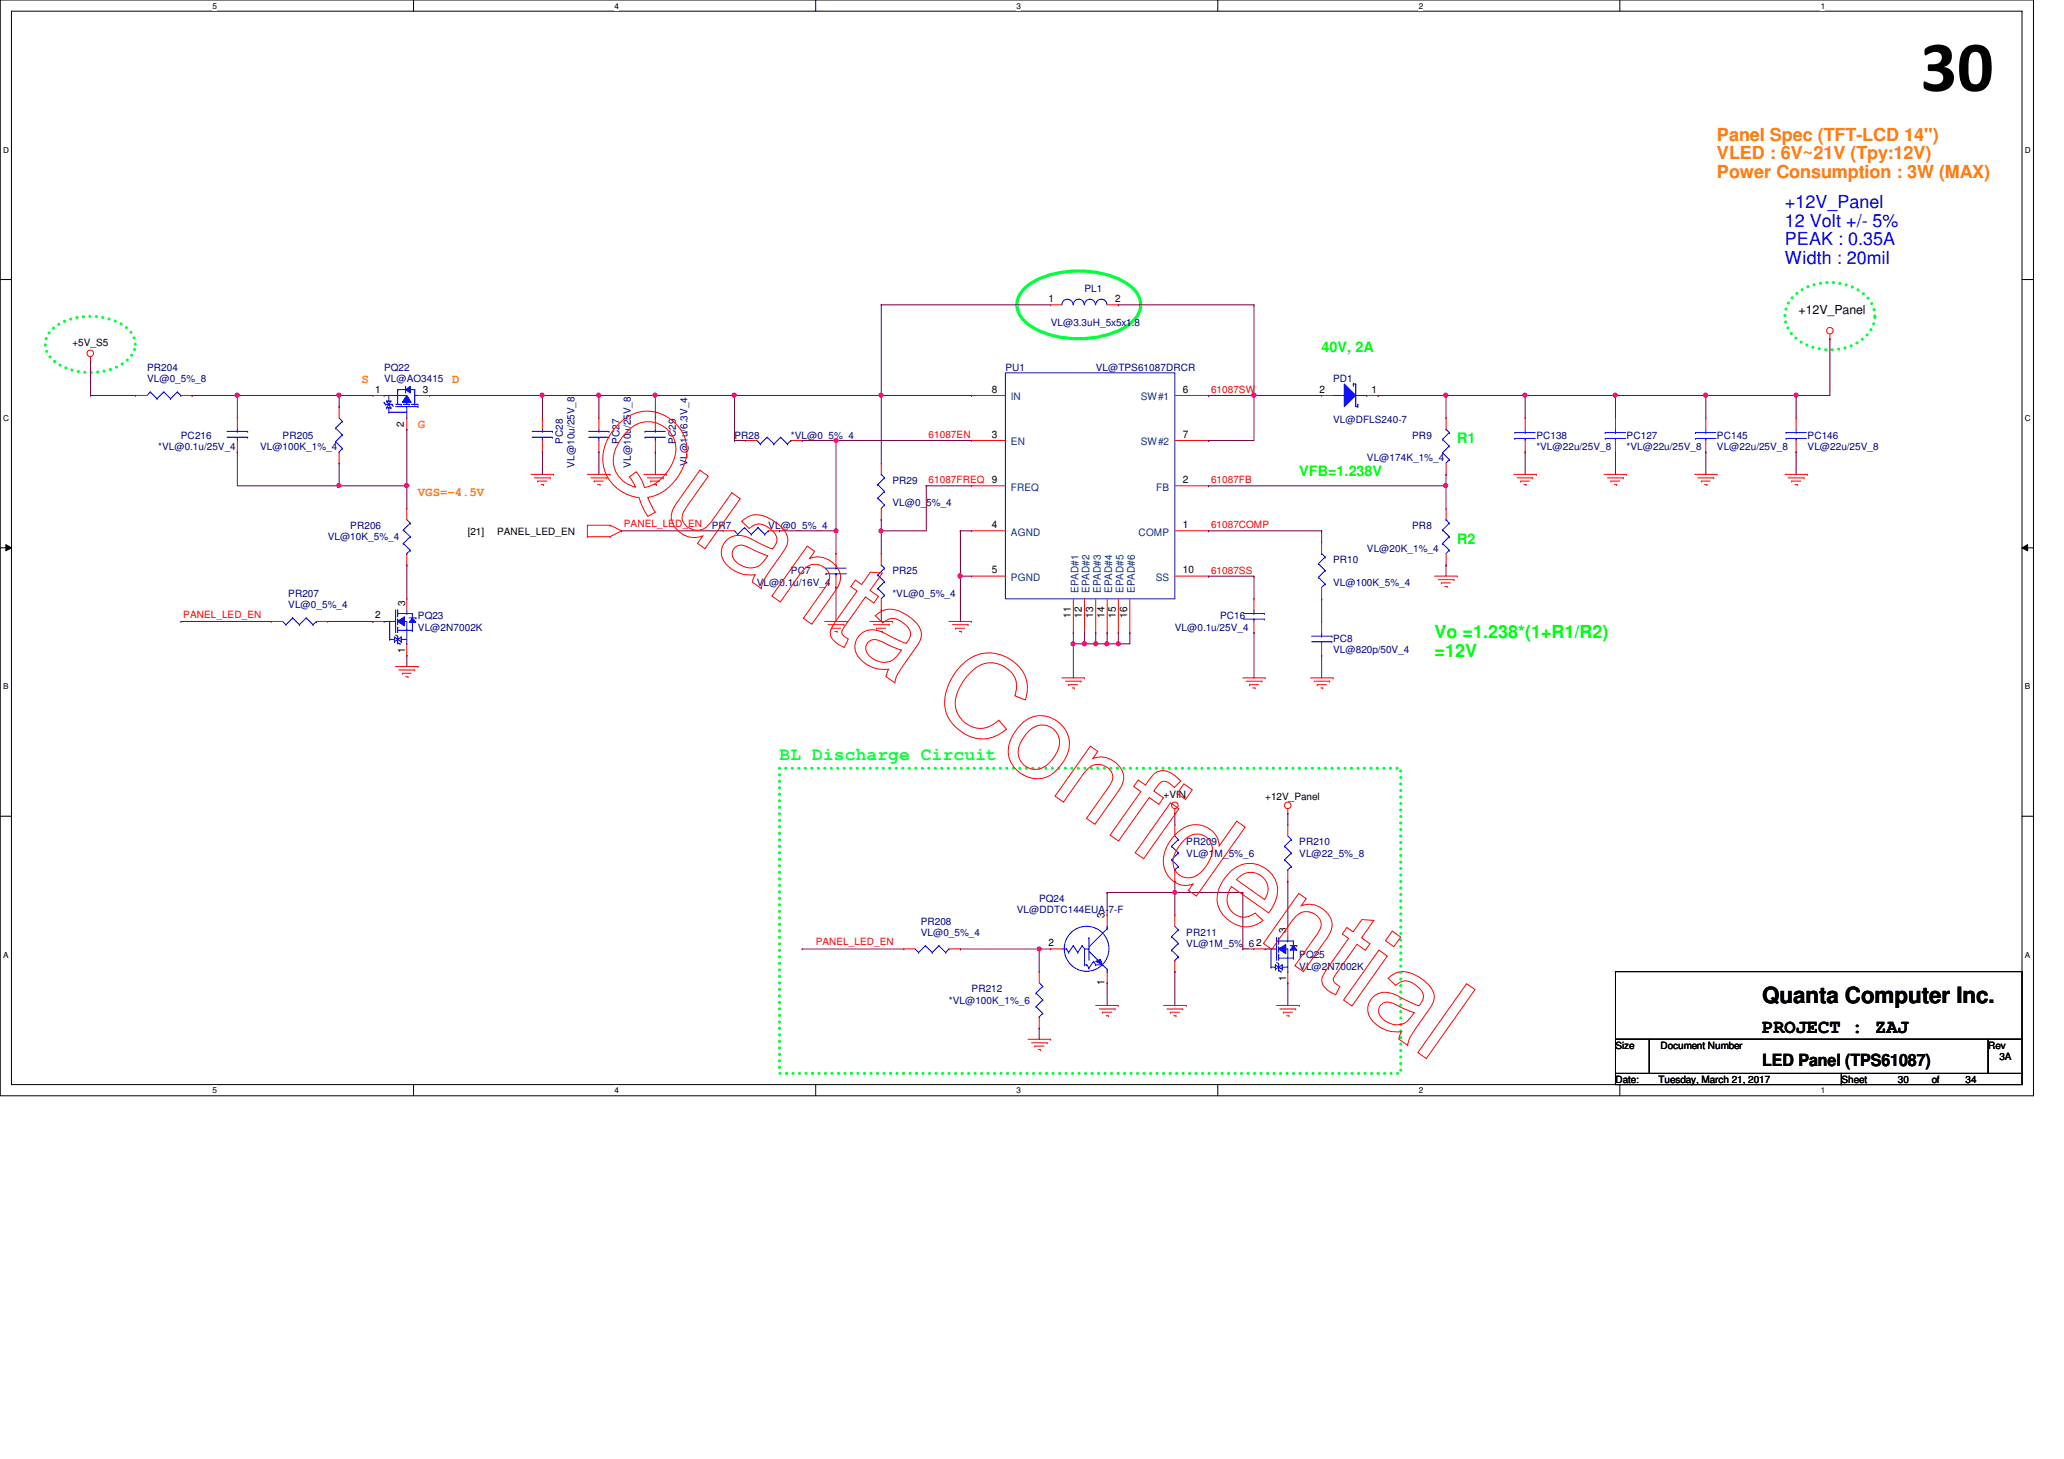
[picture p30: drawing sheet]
<svg xmlns="http://www.w3.org/2000/svg" width="297mm" height="210mm" viewBox="0 0 297 210" stroke-linecap="round" stroke-linejoin="round" font-family="sans-serif">
<defs><g id="words">
<text font-size="10.4" x="276.4" y="13.1">30</text>
<text font-size="3.2" x="253.6" y="144.4">Quanta Computer Inc.</text>
<text font-size="2.8" x="253.6" y="148.6">PROJECT : ZAJ</text>
<g font-size="2.6" fill="#ff8000">
<text x="247.1" y="20.3">Panel Spec (TFT-LCD 14'')</text>
<text x="247.1" y="22.9">VLED : 6V~21V (Tpy:12V)</text>
<text x="247.1" y="25.6">Power Consumption : 3W (MAX)</text>
</g>
<g font-size="2.6" fill="#00f">
<text x="256.9" y="29.9">+12V_Panel</text>
<text x="256.9" y="32.6">12 Volt +/- 5%</text>
<text x="256.9" y="35.3">PEAK : 0.35A</text>
<text x="256.9" y="37.9">Width : 20mil</text>
</g>
<g font-size="2.6" fill="#0f0">
<text x="206.5" y="91.8">Vo =1.238*(1+R1/R2)</text>
<text x="206.5" y="94.5">=12V</text>
</g>
<text font-size="2.6" fill="#00ff40" x="112.2" y="109.4">BL Discharge Circuit</text>
<text font-size="2.4" x="253.6" y="153.4">LED Panel (TPS61087)</text>
<g font-size="2.1" fill="#0f0">
<text x="190.2" y="50.7">40V, 2A</text>
<text x="209.7" y="63.7">R1</text>
<text x="187" y="68.5">VFB=1.238V</text>
<text x="209.7" y="78.3">R2</text>
</g>
<text font-size="1.8" x="258.8" y="45.2">+12V_Panel</text>
<g font-size="1.8" fill="#ff8000">
<text x="52" y="55.2">S</text>
<text x="65.1" y="55.2">D</text>
<text x="60.2" y="61.6">G</text>
<text x="60.2" y="71.4">VGS=-4.5V</text>
</g>
<g font-size="1.5">
<text x="150.9" y="43.5">1</text>
<text x="160.5" y="43.5">2</text>
<text x="142.7" y="56.5">8</text>
<text x="170.2" y="56.5">6</text>
<text x="189.9" y="56.5">2</text>
<text x="142.7" y="63">3</text>
<text x="170.2" y="63">7</text>
<text x="142.7" y="69.5">9</text>
<text x="170.2" y="69.5">2</text>
<text x="142.7" y="76">4</text>
<text x="170.2" y="76">1</text>
<text x="142.7" y="82.5">5</text>
<text x="170.2" y="82.5">10</text>
<text x="154.1" y="88.9" transform="rotate(-90 154.1 88.9)">11</text>
<text x="155.7" y="88.9" transform="rotate(-90 155.7 88.9)">12</text>
<text x="157.3" y="88.9" transform="rotate(-90 157.3 88.9)">13</text>
<text x="159" y="88.9" transform="rotate(-90 159 88.9)">14</text>
<text x="160.6" y="88.9" transform="rotate(-90 160.6 88.9)">15</text>
<text x="162.2" y="88.9" transform="rotate(-90 162.2 88.9)">16</text>
<text x="150.9" y="136.1">2</text>
<text x="159" y="132.1" transform="rotate(-90 159 132.1)">3</text>
<text x="159" y="141.7" transform="rotate(-90 159 141.7)">1</text>
</g>
<g font-size="1.5" fill="#004080">
<text x="145.5" y="57.6">IN</text>
<text x="164.2" y="57.6">SW#1</text>
<text x="145.5" y="64.1">EN</text>
<text x="164.2" y="64.1">SW#2</text>
<text x="145.5" y="70.6">FREQ</text>
<text x="166.4" y="70.6">FB</text>
<text x="145.5" y="77">AGND</text>
<text x="163.9" y="77">COMP</text>
<text x="145.5" y="83.6">PGND</text>
<text x="166.3" y="83.6">SS</text>
<text x="155.2" y="85.3" transform="rotate(-90 155.2 85.3)">EPAD#1</text>
<text x="156.8" y="85.3" transform="rotate(-90 156.8 85.3)">EPAD#2</text>
<text x="158.4" y="85.3" transform="rotate(-90 158.4 85.3)">EPAD#3</text>
<text x="160.1" y="85.3" transform="rotate(-90 160.1 85.3)">EPAD#4</text>
<text x="161.7" y="85.3" transform="rotate(-90 161.7 85.3)">EPAD#5</text>
<text x="163.3" y="85.3" transform="rotate(-90 163.3 85.3)">EPAD#6</text>
</g>
<g font-size="1.4" fill="#000080">
<text x="156.1" y="42">PL1</text>
<text x="151.2" y="46.9">VL@3.3uH_5x5x1.8</text>
<text x="21.2" y="53.3">PR204</text>
<text x="55.3" y="53.3">PQ22</text>
<text x="144.7" y="53.3">PU1</text>
<text x="157.7" y="53.3">VL@TPS61087DRCR</text>
<text x="21.2" y="55">VL@0_5%_8</text>
<text x="55.3" y="55">VL@AO3415</text>
<text x="191.9" y="55">PD1</text>
<text x="22.8" y="64.7">*VL@0.1u/25V_4</text>
<text x="26" y="63.1">PC216</text>
<text x="37.4" y="64.7">VL@100K_1%_4</text>
<text x="40.7" y="63.1">PR205</text>
<text x="81" y="63.9" transform="rotate(-90 81 63.9)">PC28</text>
<text x="89.2" y="63.9" transform="rotate(-90 89.2 63.9)">PC27</text>
<text x="97.3" y="63.9" transform="rotate(-90 97.3 63.9)">PC29</text>
<text x="105.7" y="63.1">PR28</text>
<text x="113.8" y="63.1">*VL@0_5%_4</text>
<text x="191.9" y="60.8">VL@DFLS240-7</text>
<text x="203.2" y="63.1">PR9</text>
<text x="221.1" y="63.1">PC138</text>
<text x="221.1" y="64.7">*VL@22u/25V_8</text>
<text x="234.1" y="63.1">PC127</text>
<text x="234.1" y="64.7">*VL@22u/25V_8</text>
<text x="247.1" y="63.1">PC145</text>
<text x="247.1" y="64.7">VL@22u/25V_8</text>
<text x="260.1" y="63.1">PC146</text>
<text x="260.1" y="64.7">VL@22u/25V_8</text>
<text x="82.7" y="67.3" transform="rotate(-90 82.7 67.3)">VL@10u/25V_8</text>
<text x="90.8" y="67.3" transform="rotate(-90 90.8 67.3)">VL@10u/25V_8</text>
<text x="98.9" y="67" transform="rotate(-90 98.9 67)">VL@1u/6.3V_4</text>
<text x="128.4" y="69.6">PR29</text>
<text x="196.7" y="66.4">VL@174K_1%_4</text>
<text x="47.2" y="77.7">VL@10K_5%_4</text>
<text x="50.4" y="76.1">PR206</text>
<text x="102.4" y="76.1">PR7</text>
<text x="110.6" y="76.1">VL@0_5%_4</text>
<text x="128.4" y="72.9">VL@0_5%_4</text>
<text x="203.2" y="76.1">PR8</text>
<text x="113.8" y="82.6">PC7</text>
<text x="128.4" y="82.6">PR25</text>
<text x="191.9" y="81">PR10</text>
<text x="196.7" y="79.4">VL@20K_1%_4</text>
<text x="41.5" y="85.9">PR207</text>
<text x="41.5" y="87.5">VL@0_5%_4</text>
<text x="60.2" y="89.1">PQ23</text>
<text x="108.9" y="84.2">VL@0.1u/16V_4</text>
<text x="128.4" y="85.9">*VL@0_5%_4</text>
<text x="175.6" y="89.1">PC16</text>
<text x="191.9" y="84.2">VL@100K_5%_4</text>
<text x="60.2" y="90.8">VL@2N7002K</text>
<text x="169.1" y="90.8">VL@0.1u/25V_4</text>
<text x="191.9" y="92.4">PC8</text>
<text x="191.9" y="94">VL@820p/50V_4</text>
<text x="170.7" y="121.6">PR209</text>
<text x="170.7" y="123.3">VL@1M_5%_6</text>
<text x="187" y="121.6">PR210</text>
<text x="187" y="123.3">VL@22_5%_8</text>
<text x="146.3" y="131.4">VL@DDTC144EUA-7-F</text>
<text x="149.6" y="129.8">PQ24</text>
<text x="132.5" y="133">PR208</text>
<text x="132.5" y="134.6">VL@0_5%_4</text>
<text x="170.7" y="134.6">PR211</text>
<text x="170.7" y="136.3">VL@1M_5%_6</text>
<text x="187" y="137.9">PQ25</text>
<text x="139.8" y="142.7">PR212</text>
<text x="187" y="139.5">VL@2N7002K</text>
<text x="136.6" y="144.4">*VL@100K_1%_6</text>
</g>
<g font-size="1.4">
<text x="10.4" y="49.8">+5V_S5</text>
<text x="54" y="56.6">1</text>
<text x="60.8" y="56.6">3</text>
<text x="197.4" y="56.6">1</text>
<text x="58.1" y="61.4" transform="rotate(-90 58.1 61.4)">2</text>
<text x="67.3" y="76.9">[21]</text>
<text x="71.5" y="76.9">PANEL_LED_EN</text>
<text x="54" y="88.9">2</text>
<text x="58.3" y="87.1" transform="rotate(-90 58.3 87.1)">3</text>
<text x="58.3" y="93.9" transform="rotate(-90 58.3 93.9)">1</text>
<text x="167.5" y="114.8">+VIN</text>
<text x="182.1" y="115.1">+12V_Panel</text>
<text x="180.8" y="136.1">2</text>
<text x="185.1" y="134.2" transform="rotate(-90 185.1 134.2)">3</text>
<text x="185.1" y="141.1" transform="rotate(-90 185.1 141.1)">1</text>
<text x="232.5" y="150.9">Size</text>
<text x="232.5" y="155.8">Date:</text>
<text x="238.7" y="155.8">Tuesday, March 21, 2017</text>
<text x="239" y="150.9">Document Number</text>
<text x="265" y="155.8">Sheet</text>
<text x="273.1" y="155.8">30</text>
<text x="278" y="155.8">of</text>
<text x="282.9" y="155.8">34</text>
<text x="286.1" y="150.9">Rev</text>
<text x="287.7" y="152.5">3A</text>
</g>
<g font-size="1.4" fill="#f00">
<text x="174.3" y="56.6">61087SW</text>
<text x="133.6" y="63">61087EN</text>
<text x="133.6" y="69.6">61087FREQ</text>
<text x="174.3" y="69.6">61087FB</text>
<text x="89.8" y="75.8">PANEL_LED_EN</text>
<text x="174.3" y="76">61087COMP</text>
<text x="174.3" y="82.5">61087SS</text>
<text x="26.4" y="88.9">PANEL_LED_EN</text>
<text x="117.4" y="136">PANEL_LED_EN</text>
</g>
<g font-size="1.2">
<text x="30.6" y="1.2">5</text>
<text x="88.4" y="1.2">4</text>
<text x="146.3" y="1.2">3</text>
<text x="204.2" y="1.2">2</text>
<text x="262" y="1.2">1</text>
<text x=".5" y="22">D</text>
<text x="291.4" y="22">D</text>
<text x=".5" y="60.6">C</text>
<text x="291.4" y="60.6">C</text>
<text x=".5" y="99.2">B</text>
<text x="291.4" y="99.2">B</text>
<text x=".5" y="137.8">A</text>
<text x="291.4" y="137.8">A</text>
<text x="30.6" y="157.3">5</text>
<text x="88.4" y="157.3">4</text>
<text x="146.3" y="157.3">3</text>
<text x="204.2" y="157.3">2</text>
<text x="262" y="157.3">1</text>
</g>
</g></defs>
<path d="M0 0h292.6v157.6h-292.6zM1.6 1.6h289.4v154.4h-289.4z" fill="none" stroke="#000" stroke-width=".14"/>
<g fill="#fff">
<path d="M30.6 .2h.6v1.3h-.6z"/>
<path d="M30.6 156.2h.6v1.3h-.6z"/>
</g>
<path d="M59.5 0v1.6M59.5 156v1.6" fill="none" stroke="#000" stroke-width=".14"/>
<g fill="#fff">
<path d="M88.4 .2h.6v1.3h-.6z"/>
<path d="M88.4 156.2h.6v1.3h-.6z"/>
</g>
<path d="M117.4 0v1.6M117.4 156v1.6" fill="none" stroke="#000" stroke-width=".14"/>
<g fill="#fff">
<path d="M146.3 .2h.6v1.3h-.6z"/>
<path d="M146.3 156.2h.6v1.3h-.6z"/>
</g>
<path d="M175.3 0v1.6M175.3 156v1.6" fill="none" stroke="#000" stroke-width=".14"/>
<g fill="#fff">
<path d="M204.2 .2h.6v1.3h-.6z"/>
<path d="M204.2 156.2h.6v1.3h-.6z"/>
</g>
<path d="M233.1 0v1.6M233.1 156v1.6" fill="none" stroke="#000" stroke-width=".14"/>
<g fill="#fff">
<path d="M262 .2h.6v1.3h-.6z"/>
<path d="M262 156.2h.6v1.3h-.6z"/>
<path d="M.5 20.9h.8v1.3h-.8z"/>
<path d="M291.4 20.9h.8v1.3h-.8z"/>
<path d="M.5 59.5h.8v1.3h-.8z"/>
<path d="M291.4 59.5h.8v1.3h-.8z"/>
</g>
<path d="M0 40.2h1.6M291 40.2h1.6" fill="none" stroke="#000" stroke-width=".14"/>
<g fill="#fff">
<path d="M.5 98.1h.7v1.3h-.7z"/>
<path d="M291.4 98.1h.7v1.3h-.7z"/>
</g>
<path d="M0 78.8h1.6M.8 78.4l.8 .4-.8 .4zM291 78.8l.8-.4v.8zM291 78.8h1.6" fill="none" stroke="#000" stroke-width=".14"/>
<path d="M.8 78.4l.8 .4-.8 .4zM291 78.8l.8-.4v.8z" fill="#000"/>
<g fill="#fff">
<path d="M.5 136.7h.7v1.3h-.7z"/>
<path d="M291.4 136.7h.7v1.3h-.7z"/>
</g>
<path d="M0 117.4h1.6M291 117.4h1.6M232.5 139.8h58.5v9.7h-58.5zM232.5 149.5h4.9v4.9h-4.9zM232.5 154.4h32.5v1.6h-32.5zM237.4 149.5h48.7v4.9h-48.7zM265 154.4h26v1.6h-26zM286.1 149.5h4.9v4.9h-4.9z" fill="none" stroke="#000" stroke-width=".14"/>
<path d="M147.2 41.8a9.2 9.2 0 0 1 5.5-2.6 14.2 14.2 0 0 1 9.3 1.5 4.1 4.1 0 0 1 2.2 3.2 3.8 3.8 0 0 1-2.2 3.1 14.3 14.3 0 0 1-13.5 0 4.1 4.1 0 0 1-2.2-3.1l.1-.8 .3-.7z" fill="none" stroke="#00ff40" stroke-width=".47"/>
<path d="M7.8 47.1a9.2 9.2 0 0 1 10.4 0 2.91 2.91 0 0 1 0 4.8 9 9 0 0 1-10.4 0 2.92 2.92 0 0 1 0-4.8zM258.1 42.6a7.9 7.9 0 0 1 10.5 0 4 4 0 0 1-.7 6.3 7.9 7.9 0 0 1-9.8-.6 3.9 3.9 0 0 1 0-5.7zM112.2 110.5h89.4v43.9h-89.4z" fill="none" stroke="#00ff40" stroke-width=".47" stroke-dasharray="0 .9"/>
<g fill="none" stroke="#f00" stroke-width=".14">
<path d="M13 52h.1M13 51.4v.6M263.4 48.8h.1M263.4 48.1v.7M76.4 68.2h3.3M76.9 68.7h2.3M77.4 69.2h.1M77.4 69.2h1.3M77.9 69.7h.3M78.2 69.7h.1M79.2 68.7h.1M79.7 68.2h.1"/>
<path d="M84.5 75.6h.1M84.5 77.2h.1M84.5 75.6h3.3M84.5 75.6v1.6M84.5 77.2h3.3M84.5 68.2h3.3M85 68.7h2.3M85.5 69.2h.1M85.5 69.2h1.3M86 69.7h.4M86.4 69.7h.1M87.3 68.7h.1"/>
<path d="M87.8 75.6h.1M87.8 77.2h.1M87.8 68.2h.1M87.8 75.6l1.6 .8M89.4 76.4h.1M89.4 76.4l-1.6 .8M92.7 68.2h3.2M93.2 68.7h2.3M93.6 69.2h.1M93.6 69.2h1.4M94.1 69.7h.4M94.5 69.7h.1"/>
<path d="M95.5 68.7h.1M95.9 68.2h.1M217.8 68.2h3.3M218.4 68.7h2.2M218.8 69.2h.1M218.8 69.2h1.3M219.3 69.7h.3M219.6 69.7h.1M220.6 68.7h.1M221.1 68.2h.1M230.8 68.2h3.3M231.3 68.7h2.3"/>
<path d="M231.8 69.2h.1M231.8 69.2h1.3M232.3 69.7h.4M232.7 69.7h.1M233.6 68.7h.1M234.1 68.2h.1M243.9 68.2h3.2M244.3 68.7h2.3M244.9 69.2h.1M244.9 69.2h1.2M245.3 69.7h.4M245.7 69.7h.1"/>
<path d="M246.6 68.7h.1M247.1 68.2h.1M256.9 68.2h3.2M257.3 68.7h2.3M257.8 69.2h.1M257.8 69.2h1.4M258.3 69.7h.4M258.7 69.7h.1M259.6 68.7h.1M260.1 68.2h.1M56.9 95.9h3.3M57.4 96.4h2.3"/>
<path d="M57.9 96.9h.1M57.9 96.9h1.3M58.4 97.4h.3M58.7 97.4h.1M59.7 96.4h.1M60.2 95.9h.1M118.7 89.4h3.3M119.2 89.9h2.3M119.7 90.4h.1M119.7 90.4h1.3M120.1 90.8h.4M120.5 90.8h.1"/>
<path d="M121.5 89.9h.1M122 89.4h.1M125.2 89.4h3.2M125.7 89.9h2.3M126.1 90.4h.1M126.1 90.4h1.4M126.7 90.8h.3M127 90.8h.1M128 89.9h.1M128.4 89.4h.1M136.6 89.4h3.2M137.1 89.9h2.2"/>
<path d="M137.5 90.4h.1M137.5 90.4h1.3M138 90.8h.3M138.3 90.8h.1M139.3 89.9h.1M139.8 89.4h.1M152.8 97.5h3.3M153.3 98h2.3M153.8 98.5h.1M153.8 98.5h1.3M154.3 99h.3M154.6 99h.1"/>
<path d="M155.6 98h.1M156.1 97.5h.1M178.9 97.5h3.2M179.3 98h2.3M179.8 98.5h.1M179.8 98.5h1.3M180.3 99h.3M180.6 99h.1M181.6 98h.1M182.1 97.5h.1M188.6 97.5h3.3M189.1 98h2.2"/>
<path d="M189.6 98.5h.1M189.6 98.5h1.3M190.1 99h.3M190.4 99h.1M191.3 98h.1M191.9 97.5h.1M206.5 82.9h3.2M207 83.4h2.3M207.4 83.9h.1M207.4 83.9h1.3M207.9 84.4h.4M208.3 84.4h.1"/>
<path d="M209.3 83.4h.1M209.7 82.9h.1M169.1 117h.1M169.1 116.4v.6M185.3 117h.1M185.3 116.4v.6M148 149.5h3.2M148.5 150h2.2M148.9 150.5h.1M148.9 150.5h1.3M149.4 151h.3M149.7 151h.1"/>
<path d="M150.7 150h.1M151.2 149.5h.1M157.7 144.7h3.2M158.2 145.2h2.3M158.7 145.6h.1M158.7 145.6h1.3M159.2 146.1h.3M159.5 146.1h.1M160.5 145.2h.1M160.9 144.7h.1M167.5 144.7h3.2M167.9 145.2h2.3"/>
<path d="M168.4 145.6h.1M168.4 145.6h1.4M168.9 146.1h.3M169.2 146.1h.1M170.2 145.2h.1M170.7 144.7h.1M183.7 144.7h3.3M184.2 145.2h2.3M184.7 145.6h.1M184.7 145.6h1.3M185.2 146.1h.3M185.5 146.1h.1"/>
<path d="M186.5 145.2h.1M187 144.7h.1"/>
<circle cx="13" cy="50.8" r=".47"/>
<circle cx="263.3" cy="47.6" r=".47"/>
<circle cx="169.1" cy="115.9" r=".47"/>
<circle cx="185.3" cy="115.9" r=".47"/>
</g>
<path d="M157.7 138.3l.7-.3 .3 .8z" fill="#00f"/>
<g fill="none" stroke="#00f" stroke-width=".14">
<path d="M21.6 56.4h.1M21.6 56.4l-.4 .5M21.6 56.4l1 1M22.6 57.4h.1M23.6 56.4h.1M23.6 56.4l-1 1M23.6 56.4l1 1M24.6 57.4h.1M25.5 56.4h.1M25.5 56.4l-.9 1M25.5 56.4l.5 .5M26 56.9h.1"/>
<path d="M152.8 43.9a.8 .8 0 0 1 .8-.8 .8 .8 0 0 1 .8 .8M154.5 43.9a.78 .78 0 0 1 .8-.8 .78 .78 0 0 1 .7 .8M156.1 43.9a.78 .78 0 0 1 .8-.8 .78 .78 0 0 1 .7 .8M157.7 43.9a.8 .8 0 0 1 .8-.8 .8 .8 0 0 1 .8 .8M48.3 61.6h.1M48.3 63.5h.1M48.3 61.6l1 1M48.3 63.5l1 1M48.8 65h.1M48.8 60.1l.5 .5M49.3 60.6h.1M49.3 62.6h.1"/>
<path d="M49.3 64.5h.1M49.3 60.6l-1 1M49.3 62.6l-1 .9M49.3 64.5l-.5 .5M84.7 62.9h2.9M84.7 62.1h2.9M86.2 62.1h.1M86.2 62.9h.1M86.2 61.8v.3M86.2 62.9v.5M87.6 62.9h.1M87.6 62.1h.1"/>
<path d="M105.7 76.4l.5 .5M106.2 76.9h.1M107.1 75.9h.1M107.1 75.9l-.9 1M107.1 75.9l1 1M108.1 76.9h.1M109.1 75.9h.1M109.1 75.9l-1 1M109.1 75.9l1 1M110.1 76.9h.1M110.6 76.4h.1M110.6 76.4l-.5 .5"/>
<path d="M126.3 71.7h.1M126.3 69.7h.1M126.3 71.7l1 .9M126.3 69.7l1 1M126.8 68.2h.1M126.8 68.2l.5 .5M127.3 72.6h.1M127.3 70.7h.1M127.3 68.7h.1M127.3 72.6l-.5 .6M127.3 70.7l-1 1M127.3 68.7l-1 1"/>
<path d="M207.6 65.2h.1M207.6 63.2h.1M207.6 65.2l1 .9M207.6 63.2l1 1M208.1 61.8h.1M208.1 61.8l.5 .4M208.6 66.1h.1M208.6 64.2h.1M208.6 62.2h.1M208.6 66.1l-.5 .5M208.6 64.2l-1 1M208.6 62.2l-1 1"/>
<path d="M231 62.2h.1M231 63.1h.1M231 62.2h2.9M231 63.1h2.9M232.5 63.1h.1M232.5 62.2h.1M232.5 61.8v.4M232.5 63.1v.3M40.7 89.4l.4 .5M41.1 89.9h.1M42.1 88.9h.1M42.1 88.9l-1 1"/>
<path d="M42.1 88.9l1 1M43.1 89.9h.1M44.1 88.9h.1M44.1 88.9l-1 1M44.1 88.9l.9 1M45 89.9h.1M45.5 89.4h.1M45.5 89.4l-.5 .5M118.9 81.7h.1M118.9 82.5h.1M118.9 81.7h2.9M118.9 82.5h2.9"/>
<path d="M120.3 82.5h.1M120.3 81.7h.1M120.3 81.3v.4M120.3 82.5v.4M179 88.3h2.9M179 89.1h2.9M180.5 89.1h.1M180.5 88.3h.1M180.5 87.8v.5M180.5 89.1v.3M181.9 88.3h.1M181.9 89.1h.1"/>
<path d="M152.8 136.5h.7M153.5 136.5h.1M153.5 136.5l.3 .5M153.8 137h.1M154.5 136.1h.1M154.5 136.1l-.7 .9M154.5 136.1l.6 .9M155.1 137h.1M155.7 136.1h.1M155.7 136.1l-.6 .9M155.7 136.1l.4 .4M156.1 136.5h.1"/>
<path d="M156.1 138.8h.1M156.1 136.5h.6M156.1 136.5v2.3M156.1 138.8h.3M156.4 138.8h.1M156.4 138.8l.3 .5M156.7 136.5h.1M156.7 134.9h.1M156.7 139.3h.1M156.7 134.9v3.3M156.7 136.9l1.3 1.3M157.4 138.3h.1"/>
<path d="M157.4 138.3l-.7 1M157.4 138.3l.3 .5M157.7 138.3l.7-.3 .3 .8zM157.7 138.8h.1M157.7 138.8h1M158 138.2h.1M158.7 138.8h.1M158.7 138.8l.6 .6M159.3 139.8h.1M159.3 139.4h.1M159.3 133.6h.1M159.3 133.3h.1"/>
<path d="M159.3 133.3v.3M159.3 139.4v.4M159.3 133.6l-2.6 2.6M168.6 121.8h.1M168.6 123.7h.1M168.6 121.8l1 .9M168.6 123.7l1 1M169.1 125.1h.1M169.1 120.3l.5 .5M169.6 120.8h.1M169.6 122.7h.1M169.6 124.7h.1"/>
<path d="M169.6 120.8l-1 1M169.6 122.7l-1 1M169.6 124.7l-.5 .4M149.1 142.9h.1M149.1 144.8h.1M149.1 142.9l1 .9M149.1 144.8l1 1M149.6 146.3h.1M149.6 141.4l.5 .5M150.1 141.9h.1M150.1 143.8h.1M150.1 145.8h.1"/>
<path d="M150.1 141.9l-1 1M150.1 143.8l-1 1M150.1 145.8l-.5 .5"/>
<circle cx="156.4" cy="136.5" r="3.2"/>
</g>
<g fill="none" stroke="#f00" stroke-width=".14">
<path d="M19.5 56.9h.1M19.5 56.9h1.7M26 56.9h1.6M27.6 56.9h.1M48.8 58.5h.1M48.8 58.5v1.6M151.2 43.9h.1M151.2 43.9h1.6M159.3 43.9h1.6M160.9 43.9h.1M48.8 66.6h.1M48.8 65v1.6"/>
<path d="M86.2 60.1h.1M86.2 65h.1M86.2 60.1v1.7M86.2 63.4v1.6M104.1 76.4h.1M104.1 76.4h1.6M110.6 76.4h1.6M112.2 76.4h.1M120.3 79.6h.1M120.3 79.6v1.7M126.8 74.8h.1M126.8 66.6h.1"/>
<path d="M126.8 66.6v1.6M126.8 73.2v1.6M208.1 68.2h.1M208.1 60.1h.1M208.1 60.1v1.7M208.1 66.6v1.6M232.5 65h.1M232.5 60.1h.1M232.5 60.1v1.7M232.5 63.4v1.6M39 89.4h.1M39 89.4h1.7"/>
<path d="M45.5 89.4h1.7M47.2 89.4h.1M120.3 84.5h.1M120.3 82.9v1.6M180.5 91h.1M180.5 86.1h.1M180.5 86.1v1.7M180.5 89.4v1.6M169.1 118.7h.1M169.1 118.7v1.6M149.6 139.8h.1M149.6 139.8v1.6"/>
<path d="M151.2 136.5h.1M151.2 136.5h1.6M159.3 131.7h.1M159.3 131.7v1.6M159.3 139.8v1.6M169.1 126.8h.1M169.1 125.1v1.7M149.6 147.9h.1M149.6 146.3v1.6M159.3 141.4h.1"/>
</g>
<path d="M58.5 56.9l.7 1h-1.3z" fill="#00f"/>
<path d="M58.5 56.9l.7 1h-1.3z" fill="none" stroke="#00f" stroke-width=".14"/>
<path d="M58.4 56l.7-.4v1z" fill="#00f"/>
<g fill="none" stroke="#00f" stroke-width=".14">
<path d="M55.3 56.9h.1M55.3 57.9h.1M55.3 56.9h3.2M55.3 57.9l.2 .3M55.5 58.2h.1M55.5 58.2h.9M55.6 58.7h.1M55.6 57.7h.1M55.6 58.7h.7M55.6 57.7l.4 .5M55.6 57.7h.7M56 58.2h.1"/>
<path d="M56 57.7h.1M56 59.3h.1M56 58.7h.1M56 58.2l.3 .5M56 58.2l-.4 .5M56 56.9v.8M56 58.7v.6M56 59.3h2.5M56.3 58.7h.1M56.3 57.7h.1M56.3 57.7l-.3 .5M56.4 58.2h.1"/>
<path d="M56.4 58.2l.2 .3M56.9 58.2h.8M56.9 58.5h3.3M57.2 56h.1M57.2 56h1.2M57.2 56v2.2M57.7 58.2h.1M58 58.2h.9M58.4 56l.7-.4v1zM58.4 55.6h.1M58.4 55.6v1M58.5 57.9v.3"/>
<path d="M58.5 58.5v1.6M58.9 58.2h.1M59.1 56h.6M59.2 58.2h1M59.7 56h.1M59.7 58.2h.1M59.7 56.9h.1M59.7 56v2.2M59.7 56.9h.5M60.2 58.2h.1M60.2 58.5h.1M58.5 60.1h.1"/>
</g>
<path d="M53.7 56.9h.1M53.7 56.9h1.6M60.2 56.9h1.6M61.8 56.9h.1M58.5 61.8h.1M58.5 60.1v1.7" fill="none" stroke="#f00" stroke-width=".14"/>
<path d="M57.2 89.4l1-.7v1.3z" fill="#00f"/>
<path d="M57.2 89.4l1-.7v1.3z" fill="none" stroke="#00f" stroke-width=".14"/>
<path d="M59.3 88.9l.6 .6h-1z" fill="#00f"/>
<g fill="none" stroke="#00f" stroke-width=".14">
<path d="M58 76.2h.1M58 78.2h.1M58 76.2l1.1 1M58 78.2l1.1 1M58.5 79.6h.1M58.5 74.8l.6 .5M59.1 75.3h.1M59.1 77.2h.1M59.1 79.2h.1M59.1 75.3l-1.1 .9M59.1 77.2l-1.1 1M59.1 79.2l-.6 .4"/>
<path d="M108.9 63.4l.5 .5M109.4 63.9h.1M110.4 62.9h.1M110.4 62.9l-1 1M110.4 62.9l1 1M111.4 63.9h.1M112.3 62.9h.1M112.3 62.9l-.9 1M112.3 62.9l1 1M113.3 63.9h.1M113.8 63.4h.1M113.8 63.4l-.5 .5"/>
<path d="M207.6 78.2h.1M207.6 76.2h.1M207.6 78.2l1 1M207.6 76.2l1 1M208.1 74.8h.1M208.1 74.8l.5 .5M208.6 79.2h.1M208.6 77.2h.1M208.6 75.3h.1M208.6 79.2l-.5 .4M208.6 77.2l-1 1M208.6 75.3l-1 .9"/>
<path d="M257 62.2h.1M257 63.1h.1M257 62.2h3M257 63.1h3M258.5 63.1h.1M258.5 62.2h.1M258.5 61.8v.4M258.5 63.1v.3M55.3 89.4h.1M55.3 89.4h1.6M56.1 92h.1M56.1 92h.7"/>
<path d="M56.1 89.4v2.6M56.8 92.3h.1M56.8 91.7h.1M56.8 92h.1M56.8 91.7l.4 .3M56.8 91.7v.6M56.9 87.8h.1M56.9 91.4l.3 .1M56.9 87.8v3.2M57.2 88.3h.1M57.2 90.2h.1M57.2 89.1h.1"/>
<path d="M57.2 87.8h.1M57.2 92h.1M57.2 91.5h.1M57.2 92.5h.1M57.2 88.3h2.1M57.2 90.7h2.1M57.2 87.8v.9M57.2 89.1v.8M57.2 90.2v.8M57.2 91.5v1M57.2 92l-.4 .3M57.2 92l.5 .3"/>
<path d="M57.2 92.5l.4 .1M57.6 92.6h.1M57.7 91.7h.1M57.7 92h.1M57.7 92.3h.1M57.7 91.7l-.5 .3M57.7 92h.8M57.7 91.7v.6M58.2 89.4h.1M58.2 89.4h.3v3.2M58.5 92.6h.1M58.5 88.3h.1"/>
<path d="M58.5 87.8v.5M58.9 88.9h1M59.3 88.9l.6 .6h-1zM59.3 88.3h.1M59.3 90.7h.1M59.3 88.3v.6M59.3 89.5v1.2M59.9 88.9h.1M126.3 84.7h.1M126.3 82.7h.1M126.3 84.7l1 .9M126.3 82.7l1 1"/>
<path d="M126.8 81.3h.1M126.8 81.3l.5 .4M127.3 85.6h.1M127.3 83.7h.1M127.3 81.7h.1M127.3 85.6l-.5 .5M127.3 83.7l-1 1M127.3 81.7l-1 1M168.6 134.7h.1M168.6 136.7h.1M168.6 134.7l1 1M168.6 136.7l1 1"/>
<path d="M169.1 138.2h.1M169.1 133.3l.5 .5M169.6 133.8h.1M169.6 135.7h.1M169.6 137.7h.1M169.6 133.8l-1 .9M169.6 135.7l-1 1M169.6 137.7l-.5 .5M184.9 121.8h.1M184.9 123.7h.1M184.9 121.8l.9 .9M184.9 123.7l.9 1"/>
<path d="M185.3 125.1h.1M185.3 120.3l.5 .5M185.8 120.8h.1M185.8 122.7h.1M185.8 124.7h.1M185.8 120.8l-.9 1M185.8 122.7l-.9 1M185.8 124.7l-.5 .4"/>
</g>
<g fill="none" stroke="#f00" stroke-width=".14">
<path d="M58.5 73.2h.1M58.5 73.2v1.6M58.5 79.6v1.7M107.3 63.4h.1M107.3 63.4h1.6M113.8 63.4h1.6M115.4 63.4h.1M126.8 79.6h.1M126.8 79.6v1.7M208.1 73.2h.1M208.1 73.2v1.6M208.1 79.6v1.7"/>
<path d="M258.5 65h.1M258.5 60.1h.1M258.5 60.1v1.7M258.5 63.4v1.6M53.7 89.4h.1M53.7 89.4h1.6M58.5 86.1h.1M58.5 94.3h.1M58.5 81.3h.1M58.5 86.1v1.7M58.5 92.6v1.7M126.8 87.8h.1"/>
<path d="M126.8 86.1v1.7M208.1 81.3h.1M185.3 118.7h.1M185.3 118.7v1.6M169.1 131.7h.1M169.1 139.8h.1M169.1 131.7v1.6M169.1 138.2v1.6M185.3 126.8h.1M185.3 125.1v1.7"/>
</g>
<path d="M193.5 55.2l1.6 1.7-1.6 1.6z" fill="#00f"/>
<g fill="none" stroke="#00f" stroke-width=".14">
<path d="M144.7 53.6h24.4v32.5h-24.4zM191.9 56.9h1.6M193.5 55.2l1.6 1.7-1.6 1.6zM193.5 56.9h.1M194.8 55.2h.1M194.8 55.2h.3M194.8 55.2v.4M195.1 55.2h.1M195.1 55.2v3.3h.3M195.1 56.9h1.6M195.4 58.5h.1M195.4 58.2h.1"/>
<path d="M195.4 58.2v.3M196.7 56.9h.1M76.6 62.9h2.9M76.6 62.1h2.9M78.1 62.1h.1M78.1 62.9h.1M78.1 61.8v.3M78.1 62.9v.5M79.5 62.9h.1M79.5 62.1h.1M218 62.2h.1M218 63.1h.1"/>
<path d="M218 62.2h2.9M218 63.1h2.9M219.5 63.1h.1M219.5 62.2h.1M219.5 61.8v.4M219.5 63.1v.3M131.7 136.5l.5 .5M132.2 137h.1M133.2 136.1h.1M133.2 136.1l-1 .9M133.2 136.1l1 .9M134.2 137h.1"/>
<path d="M135.1 136.1h.1M135.1 136.1l-.9 .9M135.1 136.1l1 .9M136.1 137h.1M136.6 136.5h.1M136.6 136.5l-.5 .5"/>
</g>
<g fill="none" stroke="#f00" stroke-width=".14">
<path d="M139.8 56.9h.1M139.8 56.9h4.9M169.1 56.9h4.8M173.9 56.9h.1M190.2 56.9h.1M190.2 56.9h1.7M196.7 56.9h1.6M198.3 56.9h.1M78.1 60.1h.1M78.1 65h.1M78.1 60.1v1.7M78.1 63.4v1.6"/>
<path d="M139.8 63.4h.1M139.8 69.9h.1M139.8 76.4h.1M139.8 63.4h4.9M139.8 69.9h4.9M139.8 76.4h4.9M169.1 63.4h4.8M169.1 69.9h4.8M169.1 76.4h4.8M173.9 76.4h.1M173.9 63.4h.1M173.9 69.9h.1"/>
<path d="M219.5 65h.1M219.5 60.1h.1M219.5 60.1v1.7M219.5 63.4v1.6M139.8 82.9h.1M139.8 82.9h4.9M154.5 91h.1M154.5 86.1v4.9M156.1 91h.1M156.1 86.1v4.9M157.7 91h.1M157.7 86.1v4.9"/>
<path d="M159.3 91h.1M159.3 86.1v4.9M160.9 91h.1M160.9 86.1v4.9M162.6 91h.1M162.6 86.1v4.9M169.1 82.9h4.8M173.9 82.9h.1M130.1 136.5h.1M130.1 136.5h1.6M136.6 136.5h1.6M138.2 136.5h.1"/>
</g>
<path d="M184 136.5l1-.6v1.3z" fill="#00f"/>
<path d="M184 136.5l1-.6v1.3z" fill="none" stroke="#00f" stroke-width=".14"/>
<path d="M186.1 136.1l.5 .6h-.9z" fill="#00f"/>
<g fill="none" stroke="#00f" stroke-width=".14">
<path d="M32.7 62.9h2.9M32.7 62.1h2.9M34.2 62.1h.1M34.2 62.9h.1M34.2 61.8v.3M34.2 62.9v.5M35.6 62.9h.1M35.6 62.1h.1M92.8 62.9h.1M92.8 62.1h.1M92.8 62.9h3M92.8 62.1h3"/>
<path d="M94.3 62.1h.1M94.3 62.9h.1M94.3 61.8v.3M94.3 62.9v.5M190.2 79.6h.1M190.2 79.6l.5 .5M244 62.2h.1M244 63.1h.1M244 62.2h3M244 63.1h3M245.5 63.1h.1M245.5 62.2h.1"/>
<path d="M245.5 61.8v.4M245.5 63.1v.3M188.8 91.5h2.9M188.8 92.3h2.9M189.7 83.1h.1M189.7 81.1h.1M189.7 83.1l1 .9M189.7 81.1l1 1M190.2 92.3h.1M190.2 91.5h.1M190.2 91v.5M190.2 92.3v.3"/>
<path d="M190.7 84h.1M190.7 82.1h.1M190.7 80.1h.1M190.7 84l-.5 .5M190.7 82.1l-1 1M190.7 80.1l-1 1M191.7 91.5h.1M191.7 92.3h.1M182.1 136.5h.1M182.1 136.5h1.6M182.9 139.1h.1M182.9 139.1h.7"/>
<path d="M182.9 136.5v2.6M183.6 139.4h.1M183.6 138.8h.1M183.6 139.1h.1M183.6 138.8l.4 .3M183.6 138.8v.6M183.7 134.9h.1M183.7 138.5l.3 .1M183.7 134.9v3.3M184 135.4h.1M184 137.3h.1M184 136.2h.1"/>
<path d="M184 134.9h.1M184 139.1h.1M184 138.6h.1M184 139.6h.1M184 135.4h2.1M184 137.8h2.1M184 134.9v1M184 136.2v.8M184 137.3v.9M184 138.6v1M184 139.1l-.4 .3M184 139.1l.5 .3"/>
<path d="M184 139.6l.4 .2M184.4 139.8h.1M184.5 138.8h.1M184.5 139.1h.1M184.5 139.4h.1M184.5 138.8l-.5 .3M184.5 139.1h.8M184.5 138.8v.6M185 136.5h.1M185 136.5h.3v3.3M185.3 139.8h.1M185.3 135.4h.1"/>
<path d="M185.3 134.9v.5M185.7 136.1h.9M186.1 136.1l.5 .6h-.9zM186.1 135.4h.1M186.1 137.8h.1M186.1 135.4v.7M186.1 136.7v1.1M186.6 136.1h.1"/>
</g>
<g fill="none" stroke="#f00" stroke-width=".14">
<path d="M34.2 60.1h.1M34.2 65h.1M34.2 60.1v1.7M34.2 63.4v1.6M94.3 60.1h.1M94.3 65h.1M94.3 60.1v1.7M94.3 63.4v1.6M190.2 78h.1M190.2 78v1.6M245.5 65h.1M245.5 60.1h.1"/>
<path d="M245.5 60.1v1.7M245.5 63.4v1.6M190.2 86.1h.1M190.2 94.3h.1M190.2 89.4h.1M190.2 84.5v1.6M190.2 89.4v1.6M190.2 92.6v1.7M180.5 136.5h.1M180.5 136.5h1.6M185.3 133.3h.1M185.3 133.3v1.6"/>
<path d="M185.3 139.8v1.6M185.3 141.4h.1"/>
</g>
<path d="M86.2 56.9h.1M86.2 56.9h8.1M258.5 56.9h.1M258.5 56.9h4.9M208.1 68.2h.1M208.1 68.2v1.7" fill="none" stroke="#800040" stroke-width=".14"/>
<circle cx="94.3" cy="56.8" r=".3" fill="#f0f"/>
<circle cx="94.3" cy="56.8" r=".3" fill="none" stroke="#f0f" stroke-width=".14"/>
<circle cx="86.1" cy="56.8" r=".3" fill="#f0f"/>
<circle cx="86.1" cy="56.8" r=".3" fill="none" stroke="#f0f" stroke-width=".14"/>
<path d="M61.8 56.9h16.3M78.1 56.9h.1" fill="none" stroke="#800040" stroke-width=".14"/>
<circle cx="78" cy="56.8" r=".3" fill="#f0f"/>
<circle cx="78" cy="56.8" r=".3" fill="none" stroke="#f0f" stroke-width=".14"/>
<path d="M126.8 56.9h.1M126.8 56.9v9.7" fill="none" stroke="#800040" stroke-width=".14"/>
<circle cx="126.8" cy="56.8" r=".3" fill="#f0f"/>
<circle cx="126.8" cy="56.8" r=".3" fill="none" stroke="#f0f" stroke-width=".14"/>
<path d="M126.8 76.4h.1M133.3 69.9h.1M133.3 69.9v6.5h-6.5" fill="none" stroke="#800040" stroke-width=".14"/>
<circle cx="126.8" cy="76.4" r=".3" fill="#f0f"/>
<circle cx="126.8" cy="76.4" r=".3" fill="none" stroke="#f0f" stroke-width=".14"/>
<path d="M126.8 74.8h.1M126.8 74.8v1.6M208.1 69.9h.1M208.1 69.9v3.3M154.5 92.6h.1M154.5 92.6v4.9M208.1 81.3h.1M208.1 81.3v1.6" fill="none" stroke="#800040" stroke-width=".14"/>
<circle cx="154.4" cy="92.6" r=".3" fill="#f0f"/>
<circle cx="154.4" cy="92.6" r=".3" fill="none" stroke="#f0f" stroke-width=".14"/>
<path d="M154.5 91h.1M154.5 91v1.6M156.1 91h.1M156.1 92.6h.1M156.1 92.6h1.6M156.1 91v1.6M160.9 92.6h.1M162.6 91h.1M162.6 91v1.6h-1.7" fill="none" stroke="#800040" stroke-width=".14"/>
<circle cx="157.7" cy="92.6" r=".3" fill="#f0f"/>
<circle cx="157.7" cy="92.6" r=".3" fill="none" stroke="#f0f" stroke-width=".14"/>
<circle cx="156.1" cy="92.6" r=".31" fill="#f0f"/>
<circle cx="156.1" cy="92.6" r=".31" fill="none" stroke="#f0f" stroke-width=".14"/>
<path d="M157.7 91h.1M157.7 91v1.6M159.3 91h.1M159.3 91v1.6" fill="none" stroke="#800040" stroke-width=".14"/>
<circle cx="159.3" cy="92.6" r=".3" fill="#f0f"/>
<circle cx="159.3" cy="92.6" r=".3" fill="none" stroke="#f0f" stroke-width=".14"/>
<path d="M160.9 91h.1M160.9 91v1.6" fill="none" stroke="#800040" stroke-width=".14"/>
<circle cx="160.9" cy="92.6" r=".3" fill="#f0f"/>
<circle cx="160.9" cy="92.6" r=".3" fill="none" stroke="#f0f" stroke-width=".14"/>
<g fill="none" stroke="#800040" stroke-width=".14">
<path d="M105.7 56.9h.1M105.7 56.9v6.5M89.4 76.4h.1M89.4 76.4h14.7M105.7 63.4h.1M105.7 63.4h1.6M112.2 76.4h.1M112.2 76.4h8.1M115.4 63.4h.1M115.4 63.4h24.4M120.3 76.4h.1M120.3 63.4h.1"/>
<path d="M120.3 76.4v3.2M120.3 84.5h.1M120.3 84.5v4.9"/>
</g>
<circle cx="120.3" cy="63.4" r=".3" fill="#f0f"/>
<circle cx="120.3" cy="63.4" r=".3" fill="none" stroke="#f0f" stroke-width=".14"/>
<path d="M120.3 63.4h.1M120.3 63.4v13" fill="none" stroke="#800040" stroke-width=".14"/>
<circle cx="120.3" cy="76.4" r=".3" fill="#f0f"/>
<circle cx="120.3" cy="76.4" r=".3" fill="none" stroke="#f0f" stroke-width=".14"/>
<path d="M105.7 56.9h.1M105.7 56.9h34.1M139.8 56.9h.1M133.3 69.9h.1M133.3 69.9h6.5" fill="none" stroke="#800040" stroke-width=".14"/>
<circle cx="105.7" cy="56.8" r=".3" fill="#f0f"/>
<circle cx="105.7" cy="56.8" r=".3" fill="none" stroke="#f0f" stroke-width=".14"/>
<path d="M94.3 56.9h.1M94.3 56.9v3.2M94.3 56.9h11.4M94.3 65h.1M94.3 65v3.2M138.2 76.4h.1M138.2 76.4h1.6M138.2 76.4v6.5" fill="none" stroke="#800040" stroke-width=".14"/>
<circle cx="138.2" cy="82.9" r=".31" fill="#f0f"/>
<circle cx="138.2" cy="82.9" r=".31" fill="none" stroke="#f0f" stroke-width=".14"/>
<g fill="none" stroke="#800040" stroke-width=".14">
<path d="M78.1 56.9h.1M78.1 56.9h8.1M173.9 56.9h.1M173.9 56.9h16.3M180.5 43.9h.1M180.5 56.9h.1M180.5 43.9v13M208.1 56.9h.1M208.1 56.9v3.2M208.1 56.9h11.4M173.9 76.4h.1M173.9 76.4h16.3"/>
<path d="M190.2 76.4h.1M190.2 76.4v1.6M138.2 82.9h.1M138.2 82.9h1.6M138.2 82.9v6.5M173.9 82.9h.1M173.9 82.9h6.6M180.5 82.9h.1M180.5 91h.1M180.5 82.9v3.2M180.5 91v6.5M190.2 86.1h.1"/>
<path d="M190.2 94.3h.1M190.2 86.1v3.3M190.2 94.3v3.2"/>
</g>
<circle cx="180.4" cy="56.8" r=".31" fill="#f0f"/>
<circle cx="180.4" cy="56.8" r=".31" fill="none" stroke="#f0f" stroke-width=".14"/>
<path d="M86.2 56.9h.1M86.2 56.9v3.2M219.5 56.9h.1M219.5 56.9h26M219.5 56.9v3.2M232.5 56.9h.1M232.5 56.9v3.2M245.5 56.9h.1M78.1 65h.1M78.1 65v3.2M86.2 65h.1M86.2 65v3.2" fill="none" stroke="#800040" stroke-width=".14"/>
<circle cx="219.5" cy="56.8" r=".3" fill="#f0f"/>
<circle cx="219.5" cy="56.8" r=".3" fill="none" stroke="#f0f" stroke-width=".14"/>
<circle cx="232.5" cy="56.8" r=".3" fill="#f0f"/>
<circle cx="232.5" cy="56.8" r=".3" fill="none" stroke="#f0f" stroke-width=".14"/>
<path d="M173.9 69.9h.1M173.9 69.9h34.2M219.5 65h.1M219.5 65v3.2" fill="none" stroke="#800040" stroke-width=".14"/>
<circle cx="208.1" cy="69.8" r=".3" fill="#f0f"/>
<circle cx="208.1" cy="69.8" r=".3" fill="none" stroke="#f0f" stroke-width=".14"/>
<path d="M245.5 56.9h.1M245.5 56.9v3.2M245.5 56.9h13M258.5 56.9h.1M263.4 48.8h.1M263.4 48.8v8.1M245.5 65h.1M245.5 65v3.2" fill="none" stroke="#800040" stroke-width=".14"/>
<circle cx="245.5" cy="56.8" r=".31" fill="#f0f"/>
<circle cx="245.5" cy="56.8" r=".31" fill="none" stroke="#f0f" stroke-width=".14"/>
<circle cx="258.5" cy="56.8" r=".3" fill="#f0f"/>
<circle cx="258.5" cy="56.8" r=".3" fill="none" stroke="#f0f" stroke-width=".14"/>
<g fill="none" stroke="#800040" stroke-width=".14">
<path d="M126.8 43.9h.1M126.8 43.9v13M126.8 43.9h24.4M160.9 43.9h.1M160.9 43.9h19.6M180.5 56.9h.1M180.5 56.9v6.5h-6.6M198.3 56.9h.1M198.3 56.9h9.8M258.5 56.9h.1M258.5 56.9v3.2M126.8 76.4h.1"/>
<path d="M126.8 76.4v3.2M173.9 63.4h.1M232.5 65h.1M232.5 65v3.2M258.5 65h.1M258.5 65v3.2M126.8 87.8h.1M126.8 87.8v1.6M154.5 92.6h.1M154.5 92.6h1.6M157.7 92.6h.1M157.7 92.6h3.2"/>
<path d="M159.3 92.6h.1"/>
</g>
<circle cx="208.1" cy="56.8" r=".3" fill="#f0f"/>
<circle cx="208.1" cy="56.8" r=".3" fill="none" stroke="#f0f" stroke-width=".14"/>
<g fill="none" stroke="#800040" stroke-width=".14">
<path d="M78.1 56.9h.1M78.1 56.9v3.2M169.1 117h.1M169.1 117v1.7M185.3 117h.1M185.3 117v1.7M149.6 136.5h.1M149.6 136.5v3.3M149.6 136.5h1.6M159.3 128.4h.1M159.3 128.4v3.3M159.3 128.4h19.6"/>
<path d="M169.1 126.8h.1M169.1 139.8h.1M169.1 128.4h.1M169.1 126.8v4.9M169.1 139.8v4.9M178.9 136.5h.1M178.9 128.4h.1M178.9 136.5h1.6M178.9 128.4v8.1M185.3 126.8h.1M185.3 126.8v6.5M149.6 147.9h.1"/>
<path d="M149.6 147.9v1.6M159.3 141.4h.1M159.3 141.4v3.3M185.3 141.4h.1M185.3 141.4v3.3"/>
</g>
<circle cx="169.1" cy="128.4" r=".3" fill="#f0f"/>
<circle cx="169.1" cy="128.4" r=".3" fill="none" stroke="#f0f" stroke-width=".14"/>
<path d="M115.4 136.5h.1M115.4 136.5h14.7M138.2 136.5h.1M138.2 136.5h11.4" fill="none" stroke="#800040" stroke-width=".14"/>
<circle cx="149.6" cy="136.5" r=".3" fill="#f0f"/>
<circle cx="149.6" cy="136.5" r=".3" fill="none" stroke="#f0f" stroke-width=".14"/>
<path d="M34.2 65h.1M34.2 65v4.9h14.6M48.8 69.9h.1" fill="none" stroke="#800040" stroke-width=".14"/>
<circle cx="48.8" cy="69.8" r=".3" fill="#f0f"/>
<circle cx="48.8" cy="69.8" r=".3" fill="none" stroke="#f0f" stroke-width=".14"/>
<path d="M34.2 56.9h.1M34.2 56.9v3.2M34.2 56.9h14.6M48.8 56.9h.1" fill="none" stroke="#800040" stroke-width=".14"/>
<circle cx="34.1" cy="56.8" r=".31" fill="#f0f"/>
<circle cx="34.1" cy="56.8" r=".31" fill="none" stroke="#f0f" stroke-width=".14"/>
<circle cx="48.8" cy="56.8" r=".3" fill="#f0f"/>
<circle cx="48.8" cy="56.8" r=".3" fill="none" stroke="#f0f" stroke-width=".14"/>
<g fill="none" stroke="#800040" stroke-width=".14">
<path d="M13 56.9h.1M13 52h.1M13 56.9h6.5M13 52v4.9M27.6 56.9h.1M27.6 56.9h6.6M48.8 56.9h.1M48.8 58.5h.1M48.8 56.9h4.9M48.8 56.9v1.6M48.8 66.6h.1M48.8 66.6v3.3h9.7"/>
<path d="M58.5 69.9h.1M58.5 61.8h.1M58.5 61.8v11.4M58.5 94.3h.1M58.5 94.3v1.6"/>
</g>
<circle cx="58.5" cy="69.8" r=".31" fill="#f0f"/>
<circle cx="58.5" cy="69.8" r=".31" fill="none" stroke="#f0f" stroke-width=".14"/>
<path d="M26 89.4h.1M26 89.4h13M47.2 89.4h6.5M53.7 89.4h.1M58.5 81.3h.1M58.5 81.3v4.8" fill="none" stroke="#800040" stroke-width=".14"/>
<circle cx="94.3" cy="56.8" r=".3" fill="#f0f"/>
<circle cx="94.3" cy="56.8" r=".3" fill="none" stroke="#f0f" stroke-width=".14"/>
<circle cx="86.1" cy="56.8" r=".3" fill="#f0f"/>
<circle cx="86.1" cy="56.8" r=".3" fill="none" stroke="#f0f" stroke-width=".14"/>
<circle cx="78" cy="56.8" r=".3" fill="#f0f"/>
<circle cx="78" cy="56.8" r=".3" fill="none" stroke="#f0f" stroke-width=".14"/>
<circle cx="126.8" cy="56.8" r=".3" fill="#f0f"/>
<circle cx="126.8" cy="56.8" r=".3" fill="none" stroke="#f0f" stroke-width=".14"/>
<circle cx="126.8" cy="76.4" r=".3" fill="#f0f"/>
<circle cx="126.8" cy="76.4" r=".3" fill="none" stroke="#f0f" stroke-width=".14"/>
<circle cx="154.4" cy="92.6" r=".3" fill="#f0f"/>
<circle cx="154.4" cy="92.6" r=".3" fill="none" stroke="#f0f" stroke-width=".14"/>
<circle cx="157.7" cy="92.6" r=".3" fill="#f0f"/>
<circle cx="157.7" cy="92.6" r=".3" fill="none" stroke="#f0f" stroke-width=".14"/>
<circle cx="156.1" cy="92.6" r=".31" fill="#f0f"/>
<circle cx="156.1" cy="92.6" r=".31" fill="none" stroke="#f0f" stroke-width=".14"/>
<circle cx="159.3" cy="92.6" r=".3" fill="#f0f"/>
<circle cx="159.3" cy="92.6" r=".3" fill="none" stroke="#f0f" stroke-width=".14"/>
<circle cx="160.9" cy="92.6" r=".3" fill="#f0f"/>
<circle cx="160.9" cy="92.6" r=".3" fill="none" stroke="#f0f" stroke-width=".14"/>
<circle cx="120.3" cy="63.4" r=".3" fill="#f0f"/>
<circle cx="120.3" cy="63.4" r=".3" fill="none" stroke="#f0f" stroke-width=".14"/>
<circle cx="120.3" cy="76.4" r=".3" fill="#f0f"/>
<circle cx="120.3" cy="76.4" r=".3" fill="none" stroke="#f0f" stroke-width=".14"/>
<circle cx="105.7" cy="56.8" r=".3" fill="#f0f"/>
<circle cx="105.7" cy="56.8" r=".3" fill="none" stroke="#f0f" stroke-width=".14"/>
<circle cx="138.2" cy="82.9" r=".31" fill="#f0f"/>
<circle cx="138.2" cy="82.9" r=".31" fill="none" stroke="#f0f" stroke-width=".14"/>
<circle cx="180.4" cy="56.8" r=".31" fill="#f0f"/>
<circle cx="180.4" cy="56.8" r=".31" fill="none" stroke="#f0f" stroke-width=".14"/>
<circle cx="219.5" cy="56.8" r=".3" fill="#f0f"/>
<circle cx="219.5" cy="56.8" r=".3" fill="none" stroke="#f0f" stroke-width=".14"/>
<circle cx="232.5" cy="56.8" r=".3" fill="#f0f"/>
<circle cx="232.5" cy="56.8" r=".3" fill="none" stroke="#f0f" stroke-width=".14"/>
<circle cx="208.1" cy="69.8" r=".3" fill="#f0f"/>
<circle cx="208.1" cy="69.8" r=".3" fill="none" stroke="#f0f" stroke-width=".14"/>
<circle cx="245.5" cy="56.8" r=".31" fill="#f0f"/>
<circle cx="245.5" cy="56.8" r=".31" fill="none" stroke="#f0f" stroke-width=".14"/>
<circle cx="258.5" cy="56.8" r=".3" fill="#f0f"/>
<circle cx="258.5" cy="56.8" r=".3" fill="none" stroke="#f0f" stroke-width=".14"/>
<circle cx="208.1" cy="56.8" r=".3" fill="#f0f"/>
<circle cx="208.1" cy="56.8" r=".3" fill="none" stroke="#f0f" stroke-width=".14"/>
<circle cx="169.1" cy="128.4" r=".3" fill="#f0f"/>
<circle cx="169.1" cy="128.4" r=".3" fill="none" stroke="#f0f" stroke-width=".14"/>
<circle cx="149.6" cy="136.5" r=".3" fill="#f0f"/>
<circle cx="149.6" cy="136.5" r=".3" fill="none" stroke="#f0f" stroke-width=".14"/>
<circle cx="48.8" cy="69.8" r=".3" fill="#f0f"/>
<circle cx="48.8" cy="69.8" r=".3" fill="none" stroke="#f0f" stroke-width=".14"/>
<circle cx="34.1" cy="56.8" r=".31" fill="#f0f"/>
<circle cx="34.1" cy="56.8" r=".31" fill="none" stroke="#f0f" stroke-width=".14"/>
<circle cx="48.8" cy="56.8" r=".3" fill="#f0f"/>
<circle cx="48.8" cy="56.8" r=".3" fill="none" stroke="#f0f" stroke-width=".14"/>
<circle cx="58.5" cy="69.8" r=".31" fill="#f0f"/>
<circle cx="58.5" cy="69.8" r=".31" fill="none" stroke="#f0f" stroke-width=".14"/>
<g fill="none" stroke="#f00" stroke-width=".14">
<path d="M88.8 61.2a5.7 5.7 0 0 1 7.9-.8 5.7 5.7 0 0 1 1.1 7.8 6.7 6.7 0 0 1-4.6 3.4l1.1 2.1-1.1 .6-.7-1.3-.5-1.4a5.7 5.7 0 0 1-4.2-9zM90.3 62.1a4 4 0 0 1 5.4-.6 4 4 0 0 1 1 5.3 5.8 5.8 0 0 1-4 3.3l-.5-1.3-.6-.9-1 .7 .5 .7 .4 .8a4 4 0 0 1-2.5-6.4zM100.7 67.6l1.2 .9-3.1 4.4a1.91 1.91 0 0 0-.3 2.5 2.29 2.29 0 0 0 3.8-.2l3-4.3 1.2 .8-5.1 7.2-1-.7 .7-1.1a3.3 3.3 0 0 1-4.5-2.9l.1-.6 .4-.8zM105.8 78.8a1.63 1.63 0 0 1 2 0l1.5 .7 1.2 .4-.3 .5a2.65 2.65 0 0 1-4.5 .2 1.31 1.31 0 0 1 .1-1.8zM106.7 75a3.1 3.1 0 0 1 4.1-.4 4.5 4.5 0 0 1 2.6 2.9 3.3 3.3 0 0 1-1 2.3l-1.1 1.6a7.2 7.2 0 0 0-1.7 3.3l-1.3-.9 .4-1.1a4.5 4.5 0 0 1-4.8-2.7 2.56 2.56 0 0 1 1-2.6 2.56 2.56 0 0 1 2.8-.1l2.2 1.1 1.3 .6a1.66 1.66 0 0 0-.2-2.8l-.3-.2a1.96 1.96 0 0 0-2.9 0zM116.2 78.6l1 .7-.7 1a3.3 3.3 0 0 1 4.5 3l-.2 .6-.4 .8-3.6 5.1-1.2-.8 3.1-4.4a1.95 1.95 0 0 0 .3-2.6 2.21 2.21 0 0 0-3.5 .2l-3.2 4.4-1.2-.8zM123.1 83.5l.9 .6 1.3-1.8 1.7 .1-1.8 2.5 1.2 .9-.6 .9-1.2-.8-3.2 4.5a.77 .77 0 0 0 .3 1.3l.4 .2-.6 1.2a2.86 2.86 0 0 1-2-2l.1-.5 .5-1 3.2-4.6-.9-.6zM125 92.4a1.63 1.63 0 0 1 2 0l1.5 .7 1.2 .4-.3 .5a2.65 2.65 0 0 1-4.5 .2 1.31 1.31 0 0 1 .1-1.8zM126 88.6a3.1 3.1 0 0 1 4-.4 4.5 4.5 0 0 1 2.6 2.9 3.3 3.3 0 0 1-.9 2.3l-1.2 1.6a7.2 7.2 0 0 0-1.7 3.2l-1.3-.9 .4-1a4.5 4.5 0 0 1-4.8-2.7 2.56 2.56 0 0 1 1.1-2.6 2.56 2.56 0 0 1 2.7-.1l2.2 1.1 1.3 .6a1.66 1.66 0 0 0-.1-2.8l-.4-.2a1.96 1.96 0 0 0-2.8 0zM138.2 95.9a5.5 5.5 0 0 1 5.7-1.7 5.5 5.5 0 0 1 3.9 4.4 5.2 5.2 0 0 1-.2 2.1l-1.5-.6a3.3 3.3 0 0 0-2.1-4.5 3.9 3.9 0 0 0-4.6 1.4 6.7 6.7 0 0 0-1.9 4.6 3.6 3.6 0 0 0 2.5 3 3.6 3.6 0 0 0 3.7-1l1.1 1.3a5.1 5.1 0 0 1-7.3-.4 5 5 0 0 1-1.1-5.7l.7-1.5zM147 104.2a4.1 4.1 0 0 1 5.1-.5 4.1 4.1 0 0 1 1.5 4.9 5.8 5.8 0 0 1-3.4 3.3 4.1 4.1 0 0 1-4.5-1.9 4.1 4.1 0 0 1 .5-4.9zM148.2 105.1a2.55 2.55 0 0 1 3.5-.1 2.55 2.55 0 0 1 .3 3.4 3.6 3.6 0 0 1-3.3 2.3 2.58 2.58 0 0 1-1.7-4.2z"/>
<path d="M156.9 107.4l1.1 .7-.7 1a3.3 3.3 0 0 1 4.4 3l-.1 .6-.4 .8-3.6 5.1-1.2-.9 3.1-4.3a1.95 1.95 0 0 0 .3-2.6 2.21 2.21 0 0 0-3.6 .2l-3.2 4.4-1.2-.9zM163.8 112.2l1 .8 .6-.8a2.18 2.18 0 0 1 3.5-.7l1 .9-.9 .9a1.78 1.78 0 0 0-1.8-.8l-.4 .3-.7 1 1.3 1-.6 .9-1.4-1-4.4 6.3-1.2-.9 4.4-6.2-1.1-.7zM168.5 115.5l1.2 .9-5.1 7.1-1.2-.8zM170.4 112.8l1.2 .8-1 1.4-1.2-.8zM169.1 120.1a3.6 3.6 0 0 1 6 .3l.3 .7 .1 .6 2.5-3.6 1.2 .9-7 9.9-1.2-.8 .7-.9a3.2 3.2 0 0 1-4.2-2.8 5.4 5.4 0 0 1 1.6-4.3zM170.5 120.8a2.29 2.29 0 0 1 3-.5 2.29 2.29 0 0 1 .8 3 4.9 4.9 0 0 1-2.7 2.9 2.29 2.29 0 0 1-2.4-.9 2.29 2.29 0 0 1-.1-2.5 6.6 6.6 0 0 1 1.4-2zM177.1 125.4a4 4 0 0 1 5.3-.2 4 4 0 0 1 .8 5.2l-.6 .9-5.4-3.8a2.67 2.67 0 0 0 1.5 4.4 2.53 2.53 0 0 0 1.9-.5l1.2 1a3.7 3.7 0 0 1-5.3-.3 3.8 3.8 0 0 1-.7-5.1zM178.3 126.2a2.46 2.46 0 0 1 3.3-.1 2.46 2.46 0 0 1 .4 3.3l-4-2.8zM186.9 128.5l1.1 .8-.7 1a3.3 3.3 0 0 1 4.4 3l-.1 .6-.4 .7-3.6 5.2-1.2-.9 3-4.3a1.95 1.95 0 0 0 .4-2.6 2.21 2.21 0 0 0-3.6 .2l-3.2 4.4-1.2-.9zM193.8 133.4l.9 .7 1.3-1.8 1.7 .1-1.8 2.5 1.3 .9-.7 .9-1.2-.8-3.2 4.5a.77 .77 0 0 0 .3 1.3l.4 .2-.6 1.2a3.3 3.3 0 0 1-1.9-1.8 2.17 2.17 0 0 1 .5-1.7l3.3-4.6-.9-.6zM198.4 136.7l1.2 .8-5 7.2-1.2-.8zM200.4 134l1.2 .8-1 1.4-1.2-.9z"/>
<path d="M198.8 144.5a1.63 1.63 0 0 1 2 0l1.5 .7 1.2 .5-.3 .4a2.65 2.65 0 0 1-4.5 .2 1.31 1.31 0 0 1 .1-1.8zM199.8 140.7a3.1 3.1 0 0 1 4.1-.3 4.5 4.5 0 0 1 2.5 2.8 3.3 3.3 0 0 1-.9 2.3l-1.2 1.6a7.2 7.2 0 0 0-1.7 3.3l-1.3-.9 .4-1.1a4.5 4.5 0 0 1-4.8-2.7 2.56 2.56 0 0 1 1.1-2.5 2.56 2.56 0 0 1 2.7-.1l2.2 1.1 1.3 .5a1.66 1.66 0 0 0-.1-2.7l-.4-.3a1.96 1.96 0 0 0-2.8 .1zM211.1 141.5l1.2 .9-7 9.9-1.2-.9z"/>
</g>
<use href="#words"/>
</svg>
